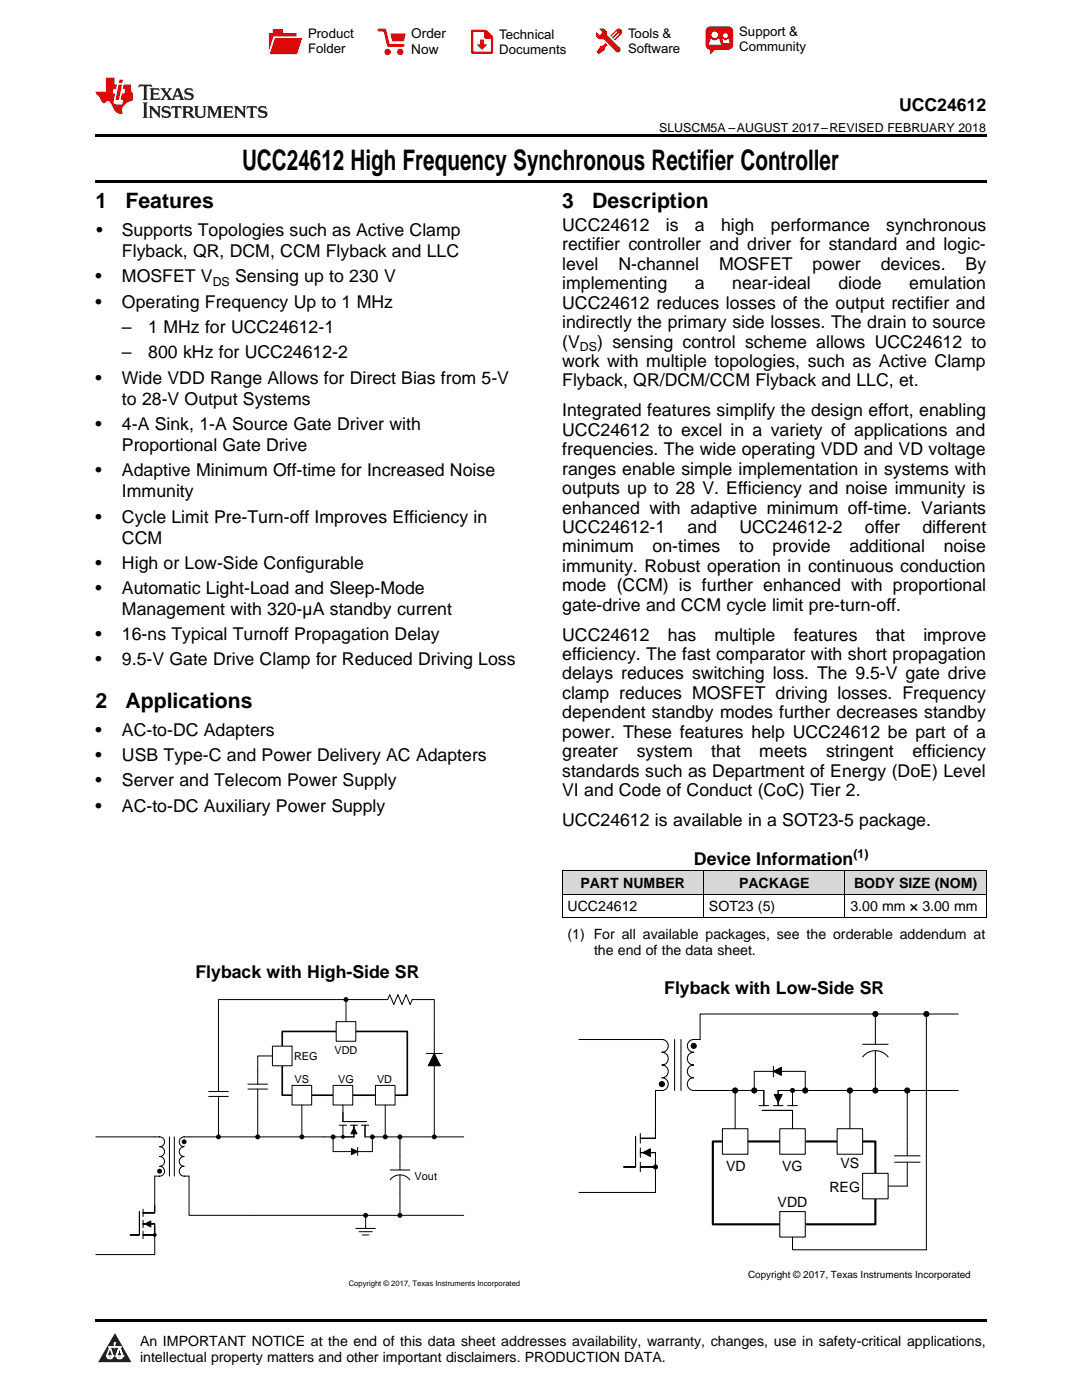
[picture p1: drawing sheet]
<svg xmlns="http://www.w3.org/2000/svg" width="216mm" height="279mm" viewBox="0 0 216 279" stroke-linecap="round" stroke-linejoin="round" font-family="sans-serif">
<defs><g id="words">
<text font-size="5.6" x="48.3" y="33.9">UCC24612 High Frequency Synchronous Rectifier Controller</text>
<g font-size="4.2">
<text x="19" y="41.4">1</text>
<text x="25" y="41.4">Features</text>
<text x="112.2" y="41.4">3</text>
<text x="118.2" y="41.4">Description</text>
<text x="19" y="141.2">2</text>
<text x="25" y="141.2">Applications</text>
</g>
<g font-size="3.5">
<text x="179.4" y="22.2">UCC24612</text>
<text x="19.2" y="47.1">•</text>
<text x="24.3" y="47.1">Supports Topologies such as Active Clamp</text>
<text x="112.2" y="46.1">UCC24612</text>
<text x="132.9" y="46.1">is</text>
<text x="138.7" y="46.1">a</text>
<text x="143.9" y="46.1">high</text>
<text x="153.8" y="46.1">performance</text>
<text x="176.8" y="46.1">synchronous</text>
<text x="24.3" y="51.4">Flyback, QR, DCM, CCM Flyback and LLC</text>
<text x="112.2" y="50">rectifier controller and driver for standard and logic-</text>
<text x="112.2" y="53.8">level</text>
<text x="123.4" y="53.8">N-channel</text>
<text x="143.5" y="53.8">MOSFET</text>
<text x="162.2" y="53.8">power</text>
<text x="175.7" y="53.8">devices.</text>
<text x="192.7" y="53.8">By</text>
<text x="19" y="56.4">•</text>
<text x="24.3" y="56.4">MOSFET V</text>
<text x="46.9" y="56.4">Sensing up to 230 V</text>
<text x="112.2" y="57.7">implementing</text>
<text x="138.7" y="57.7">a</text>
<text x="146.1" y="57.7">near-ideal</text>
<text x="167.3" y="57.7">diode</text>
<text x="181.4" y="57.7">emulation</text>
<text x="19" y="61.4">•</text>
<text x="24.3" y="61.4">Operating Frequency Up to 1 MHz</text>
<text x="112.2" y="61.6">UCC24612 reduces losses of the output rectifier and</text>
<text x="112.2" y="65.5">indirectly the primary side losses. The drain to source</text>
<text x="24.3" y="66.5">–</text>
<text x="24.3" y="71.5">–</text>
<text x="29.6" y="66.5">1 MHz for UCC24612-1</text>
<text x="29.6" y="71.5">800 kHz for UCC24612-2</text>
<text x="112.2" y="69.4">(V</text>
<text x="119.1" y="69.4">) sensing control scheme allows UCC24612 to</text>
<text x="19" y="76.6">•</text>
<text x="24.3" y="76.6">Wide VDD Range Allows for Direct Bias from 5-V</text>
<text x="112.2" y="73.2">work with multiple topologies, such as Active Clamp</text>
<text x="112.2" y="77.1">Flyback, QR/DCM/CCM Flyback and LLC, et.</text>
<text x="24.3" y="80.8">to 28-V Output Systems</text>
<text x="112.2" y="83.1">Integrated features simplify the design effort, enabling</text>
<text x="19" y="85.8">•</text>
<text x="24.3" y="85.8">4-A Sink, 1-A Source Gate Driver with</text>
<text x="112.2" y="87">UCC24612 to excel in a variety of applications and</text>
<text x="19" y="95">•</text>
<text x="24.3" y="90">Proportional Gate Drive</text>
<text x="24.3" y="95">Adaptive Minimum Off-time for Increased Noise</text>
<text x="112.2" y="90.8">frequencies. The wide operating VDD and VD voltage</text>
<text x="112.2" y="94.7">ranges enable simple implementation in systems with</text>
<text x="24.3" y="99.3">Immunity</text>
<text x="112.2" y="98.6">outputs up to 28 V. Efficiency and noise immunity is</text>
<text x="19" y="104.3">•</text>
<text x="24.3" y="104.3">Cycle Limit Pre-Turn-off Improves Efficiency in</text>
<text x="112.2" y="102.5">enhanced with adaptive minimum off-time. Variants</text>
<text x="112.2" y="106.4">UCC24612-1</text>
<text x="137.2" y="106.4">and</text>
<text x="147.5" y="106.4">UCC24612-2</text>
<text x="172.6" y="106.4">offer</text>
<text x="184.1" y="106.4">different</text>
<text x="19" y="113.5">•</text>
<text x="24.3" y="108.5">CCM</text>
<text x="24.3" y="113.5">High or Low-Side Configurable</text>
<text x="112.2" y="110.2">minimum</text>
<text x="130.2" y="110.2">on-times</text>
<text x="147.5" y="110.2">to</text>
<text x="154.2" y="110.2">provide</text>
<text x="169.5" y="110.2">additional</text>
<text x="188.3" y="110.2">noise</text>
<text x="19" y="118.5">•</text>
<text x="24.3" y="118.5">Automatic Light-Load and Sleep-Mode</text>
<text x="112.2" y="114.1">immunity. Robust operation in continuous conduction</text>
<text x="112.2" y="118">mode (CCM) is further enhanced with proportional</text>
<text x="24.3" y="122.8">Management with 320-µA standby current</text>
<text x="112.2" y="121.9">gate-drive and CCM cycle limit pre-turn-off.</text>
<text x="19" y="127.8">•</text>
<text x="24.3" y="127.8">16-ns Typical Turnoff Propagation Delay</text>
<text x="112.2" y="127.8">UCC24612</text>
<text x="112.2" y="131.7">efficiency. The fast comparator with short propagation</text>
<text x="133.3" y="127.8">has</text>
<text x="142.6" y="127.8">multiple</text>
<text x="158.4" y="127.8">features</text>
<text x="174.7" y="127.8">that</text>
<text x="184.3" y="127.8">improve</text>
<text x="19" y="132.8">•</text>
<text x="24.3" y="132.8">9.5-V Gate Drive Clamp for Reduced Driving Loss</text>
<text x="112.2" y="135.6">delays reduces switching loss. The 9.5-V gate drive</text>
<text x="112.2" y="139.5">clamp reduces MOSFET driving losses. Frequency</text>
<text x="112.2" y="143.4">dependent standby modes further decreases standby</text>
<text x="19" y="146.9">•</text>
<text x="24.3" y="146.9">AC-to-DC Adapters</text>
<text x="112.2" y="147.2">power. These features help UCC24612 be part of a</text>
<text x="19" y="151.9">•</text>
<text x="24.3" y="151.9">USB Type-C and Power Delivery AC Adapters</text>
<text x="112.2" y="151.1">greater</text>
<text x="112.2" y="155">standards such as Department of Energy (DoE) Level</text>
<text x="127.1" y="151.1">system</text>
<text x="141.9" y="151.1">that</text>
<text x="151.5" y="151.1">meets</text>
<text x="164.8" y="151.1">stringent</text>
<text x="182" y="151.1">efficiency</text>
<text x="19" y="157">•</text>
<text x="19" y="162">•</text>
<text x="24.3" y="157">Server and Telecom Power Supply</text>
<text x="24.3" y="162">AC-to-DC Auxiliary Power Supply</text>
<text x="112.2" y="158.9">VI and Code of Conduct (CoC) Tier 2.</text>
<text x="112.2" y="164.9">UCC24612 is available in a SOT23-5 package.</text>
<text x="138.5" y="172.6">Device Information</text>
<text x="39" y="195.2">Flyback with High-Side SR</text>
<text x="132.5" y="198.3">Flyback with Low-Side SR</text>
</g>
<g font-size="2.8">
<text x="115.8" y="177.2">PART NUMBER</text>
<text x="147.5" y="177.2">PACKAGE</text>
<text x="170.4" y="177.2">BODY SIZE (NOM)</text>
<text x="113.2" y="181.9">UCC24612</text>
<text x="141.5" y="181.9">SOT23 (5)</text>
<text x="169.7" y="181.9">3.00 mm × 3.00 mm</text>
<text x="113.2" y="187.4">(1) For all available packages, see the orderable addendum at</text>
<text x="118.5" y="190.6">the end of the data sheet.</text>
<text x="144.9" y="233.6">VD</text>
<text x="156.1" y="233.6">VG</text>
<text x="167.7" y="233.2">VS</text>
<text x="165.5" y="237.8">REG</text>
<text x="155.2" y="240.8">VDD</text>
<text x="27.9" y="268.6">An IMPORTANT NOTICE at the end of this data sheet addresses availability, warranty, changes, use in safety-critical applications,</text>
<text x="27.9" y="271.8">intellectual property matters and other important disclaimers. PRODUCTION DATA.</text>
</g>
<g font-size="2.7">
<text x="82.1" y="7.7">Order</text>
<text x="82.1" y="10.7">Now</text>
</g>
<g font-size="2.6">
<text x="61.5" y="7.6">Product</text>
<text x="61.5" y="10.6">Folder</text>
<text x="99.6" y="7.8">Technical</text>
<text x="99.6" y="10.8">Documents</text>
<text x="125.3" y="7.6">Tools &amp;</text>
<text x="125.3" y="10.6">Software</text>
<text x="147.5" y="7.2">Support &amp;</text>
<text x="147.5" y="10.2">Community</text>
</g>
<g font-size="2.5">
<text x="131.5" y="26.3">SLUSCM5A –AUGUST 2017–REVISED FEBRUARY 2018</text>
<text x="42.4" y="57.1">DS</text>
<text x="115.7" y="70.1">DS</text>
<text x="170.3" y="171.2">(1)</text>
</g>
<g font-size="2.2">
<text x="58.7" y="211.6">REG</text>
<text x="66.7" y="210.3">VDD</text>
<text x="58.8" y="216.2">VS</text>
<text x="67.5" y="216.2">VG</text>
<text x="75.2" y="216.2">VD</text>
<text x="82.7" y="235.6">Vout</text>
</g>
<text font-size="2" x="149.3" y="255.1">Copyright © 2017, Texas Instruments Incorporated</text>
<text font-size="1.5" x="69.6" y="256.7">Copyright © 2017, Texas Instruments Incorporated</text>
</g></defs>
<g fill="#d8d8d8">
<path d="M112.2 173.8h28.2v4.7h-28.2z"/>
<path d="M140.4 173.8h28.2v4.7h-28.2z"/>
<path d="M168.6 173.8h28.2v4.7h-28.2z"/>
</g>
<path d="M22.9 266l3.3 5.9h-6.6z" fill="#231f20"/>
<path d="M21.3 270.6h1.2l-.3 .5h-.3a.53 .53 0 0 1-.6-.5z" fill-rule="evenodd" fill="#fff"/>
<path d="M21.3 270.6h1.2l-.3 .5h-.3a.53 .53 0 0 1-.6-.5z" fill="none" stroke="#231f20" stroke-width=".33"/>
<path d="M21.3 270.6l1.2 .1-.3 .4h-.5z" fill="none" stroke="#fff" stroke-width=".33"/>
<path d="M22.9 268.9h.1" fill="none" stroke="#fff" stroke-width=".33"/>
<path d="M22.9 268v.9z" fill="#fff"/>
<path d="M22.9 268v.9z" fill="none" stroke="#fff" stroke-width=".33"/>
<circle cx="22.9" cy="268" r=".16" fill="#fff"/>
<path d="M21.8 268.8h.1" fill="none" stroke="#fff" stroke-width=".33"/>
<path d="M21.8 268.8h2.2z" fill="#fff"/>
<path d="M21.8 268.8h2.2z" fill="none" stroke="#fff" stroke-width=".33"/>
<circle cx="24" cy="268.8" r=".16" fill="#fff"/>
<path d="M23.2 270.6h.1" fill="none" stroke="#fff" stroke-width=".33"/>
<path d="M23.8 268.8l-.6 1.8z" fill="#fff"/>
<path d="M23.8 268.8l-.6 1.8z" fill="none" stroke="#fff" stroke-width=".33"/>
<path d="M23.8 268.8l.7 1.8z" fill="#fff"/>
<path d="M23.8 268.8l.7 1.8z" fill="none" stroke="#fff" stroke-width=".33"/>
<path d="M24.4 270.6h.1" fill="none" stroke="#fff" stroke-width=".33"/>
<circle cx="21.3" cy="270.6" r=".16" fill="#fff"/>
<path d="M22 268.8l-.7 1.8z" fill="#fff"/>
<path d="M22 268.8l-.7 1.8z" fill="none" stroke="#fff" stroke-width=".33"/>
<path d="M22 268.8l.5 1.8z" fill="#fff"/>
<path d="M22 268.8l.5 1.8z" fill="none" stroke="#fff" stroke-width=".33"/>
<circle cx="22.5" cy="270.6" r=".16" fill="#fff"/>
<path d="M23.3 270.6h1.2a.63 .63 0 0 1-.6 .5 .63 .63 0 0 1-.6-.5z" fill-rule="evenodd" fill="#fff"/>
<path d="M23.3 270.6h1.2a.63 .63 0 0 1-.6 .5 .63 .63 0 0 1-.6-.5z" fill="none" stroke="#231f20" stroke-width=".33"/>
<path d="M23.3 270.6h1.2l-.4 .5h-.5z" fill="none" stroke="#fff" stroke-width=".33"/>
<path d="M23.2 270.6h.1" fill="none" stroke="#fff" stroke-width=".33"/>
<circle cx="24.5" cy="270.6" r=".16" fill="#fff"/>
<path d="M19 263.2h177.8v.5h-177.8z" fill="#000"/>
<g fill="none" stroke="#000" stroke-width=".2">
<path d="M19.1 226.9h12.8a.98 .98 0 0 1 .9 1 .98 .98 0 0 1-.9 .9 .98 .98 0 0 1 .9 1 .98 .98 0 0 1-.9 1 .98 .98 0 0 1 .9 1 .98 .98 0 0 1-.9 1 .98 .98 0 0 1 .9 .9 .98 .98 0 0 1-.9 1h-1v7.4h-2.4M33.8 226.9v7.8M34.8 226.9v7.8M37.7 226.9h-1a.98 .98 0 0 0-.9 1 .98 .98 0 0 0 .9 .9 .98 .98 0 0 0-.9 1 .98 .98 0 0 0 .9 1 .98 .98 0 0 0-.9 1 .98 .98 0 0 0 .9 1 .98 .98 0 0 0-.9 .9 .98 .98 0 0 0 .9 1h1v7.8h54.8M77.8 235.5a2.45 2.45 0 0 1 4 0M77.8 233.5h4M79.8 226.9v6.6M79.8 234.5v8M27.8 241.8v4.7h-1.8M28.5 244.3h2.4v2.2h-2.4M28.5 241.3v1.5M28.5 243.5v1.5"/>
<path d="M28.5 245.7v1.5M28.9 244.3l1.2-.6v1.1zM30.9 246.5v3.9h-11.8"/>
<circle cx="31.9" cy="233.7" r=".39"/>
<circle cx="36.7" cy="227.9" r=".39"/>
<circle cx="79.8" cy="226.9" r=".39"/>
<circle cx="79.8" cy="242.5" r=".39"/>
</g>
<g fill="#000">
<path d="M28.9 244.3l1.2-.6v1.1z"/>
<circle cx="31.9" cy="233.7" r=".39"/>
<circle cx="36.7" cy="227.9" r=".39"/>
<circle cx="79.8" cy="226.9" r=".39"/>
<circle cx="30.9" cy="246.5" r=".39"/>
<circle cx="79.8" cy="242.5" r=".39"/>
</g>
<path d="M56.3 205.8h25v12.8h-25z" fill="none" stroke="#000" stroke-width=".33"/>
<path d="M58.3 216.6h3.9v3.9h-3.9z" fill-rule="evenodd" fill="#fff"/>
<path d="M58.3 216.6h3.9v3.9h-3.9z" fill="none" stroke="#000" stroke-width=".2"/>
<path d="M74.9 216.6h3.9v3.9h-3.9z" fill-rule="evenodd" fill="#fff"/>
<path d="M74.9 216.6h3.9v3.9h-3.9z" fill="none" stroke="#000" stroke-width=".2"/>
<path d="M66.5 216.6h3.9v3.9h-3.9z" fill-rule="evenodd" fill="#fff"/>
<path d="M66.5 216.6h3.9v3.9h-3.9z" fill="none" stroke="#000" stroke-width=".2"/>
<path d="M54.4 208.8h3.9v3.9h-3.9z" fill-rule="evenodd" fill="#fff"/>
<path d="M54.4 208.8h3.9v3.9h-3.9z" fill="none" stroke="#000" stroke-width=".2"/>
<path d="M67.1 203.9h3.9v3.9h-3.9z" fill-rule="evenodd" fill="#fff"/>
<g fill="none" stroke="#000" stroke-width=".2">
<path d="M69 199.5h-25.4v18.3M41.6 218.8h4M41.6 217.8h4M43.6 218.8v8.1M49.5 217.3h3.9M49.5 216.4h3.9M51.4 217.3v9.6h8.8M54.4 210.7h-3v5.7M67.1 203.9h3.9v3.9h-3.9zM69 203.9v-4.4h8.4l.4-1 .8 2 .8-2 .8 2 .8-2 .8 2 .5-1h4.4v27.4M85.1 210.3h3.1M86.7 210.3l1.2 2.4h-2.5z"/>
<path d="M115.5 207.5h16.6a1.27 1.27 0 0 1 1.2 1.2 1.27 1.27 0 0 1-1.2 1.3 1.27 1.27 0 0 1 1.2 1.3 1.27 1.27 0 0 1-1.2 1.2 1.27 1.27 0 0 1 1.2 1.3 1.27 1.27 0 0 1-1.2 1.3 1.27 1.27 0 0 1 1.2 1.3 1.27 1.27 0 0 1-1.2 1.2h-1.3v9.6h-3M134.6 207.5v10.1M135.9 207.5v10.1M150.5 217.6v-3.8h10.2v3.8M154.3 213.8l1.6-.8v1.6zM154.3 212.8v2.1M154.5 218.4h1.6l-.8 1.6zM158.1 217.6v2.9M172.1 211a3.2 3.2 0 0 1 5.1 0M172.1 208.4h5.1M174.7 208.4v-6h-35v5.1h-1.3a1.27 1.27 0 0 0-1.3 1.2 1.27 1.27 0 0 0 1.3 1.3 1.27 1.27 0 0 0-1.3 1.3 1.27 1.27 0 0 0 1.3 1.2 1.27 1.27 0 0 0-1.3 1.3 1.27 1.27 0 0 0 1.3 1.3 1.27 1.27 0 0 0-1.3 1.3 1.27 1.27 0 0 0 1.3 1.2h14v3.1M174.7 209.7v7.9"/>
<path d="M174.7 202.4h16.5M191.2 217.6h-35.9v3.1M37.7 226.9h13.7M60.2 220.5v6.4M66.5 226.9v2.9h7.8v-2.9M67.7 224.6h1.5M68.4 220.5v3.3h4.7M68.4 224.7v2.2M69.9 224.6h1.5M70.1 229.2l1.3 .6-1.3 .6zM70.6 225.1l.6 1.2h-1.2zM70.6 224.6v2.3h-10.4"/>
<path d="M71.4 229v1.6M72.1 224.6h1.5M72.8 224.6v2.3h19.7M76.9 220.5v6.4M126.8 226.9v6h-2.4M127.8 230h3v2.9h-3M127.8 226.2v1.9M127.8 229.1v1.9M127.8 231.9v1.9M128.2 230l1.6-.7v1.5zM130.8 232.9v5.1h-15.3M151.5 220.7h1.9"/>
<path d="M152.1 221.6h6v2.4M154.3 220.7h1.9M157.2 220.7h1.9M71 245.2h3.9M71.7 245.8h2.6M72.3 246.5h1.3M73 242.5v2.7"/>
<circle cx="69" cy="199.5" r=".39"/>
<circle cx="132.1" cy="216.4" r=".51"/>
<circle cx="138.4" cy="208.7" r=".51"/>
<circle cx="150.5" cy="217.6" r=".51"/>
<circle cx="160.7" cy="217.6" r=".51"/>
<circle cx="43.6" cy="226.9" r=".39"/>
<circle cx="51.4" cy="226.9" r=".39"/>
<circle cx="60.2" cy="226.9" r=".39"/>
<circle cx="66.5" cy="226.9" r=".39"/>
<circle cx="74.3" cy="226.9" r=".39"/>
<circle cx="76.9" cy="226.9" r=".39"/>
<circle cx="86.7" cy="226.9" r=".39"/>
<circle cx="73" cy="242.5" r=".39"/>
</g>
<g fill="#000">
<path d="M154.3 213.8l1.6-.8v1.6zM70.6 225.1l.6 1.2h-1.2zM70.1 229.2l1.3 .6-1.3 .6zM128.2 230l1.6-.7v1.5zM154.5 218.4h1.6l-.8 1.6z"/>
<path d="M86.7 210.3l1.2 2.4h-2.5z" fill-rule="evenodd"/>
<circle cx="69" cy="199.5" r=".39"/>
<circle cx="132.1" cy="216.4" r=".51"/>
<circle cx="138.4" cy="208.7" r=".51"/>
<circle cx="150.5" cy="217.6" r=".51"/>
<circle cx="158.1" cy="217.6" r=".51"/>
<circle cx="160.7" cy="217.6" r=".51"/>
<circle cx="43.6" cy="226.9" r=".39"/>
<circle cx="51.4" cy="226.9" r=".39"/>
<circle cx="60.2" cy="226.9" r=".39"/>
<circle cx="66.5" cy="226.9" r=".39"/>
<circle cx="68.4" cy="226.9" r=".39"/>
<circle cx="74.3" cy="226.9" r=".39"/>
<circle cx="76.9" cy="226.9" r=".39"/>
<circle cx="86.7" cy="226.9" r=".39"/>
<circle cx="130.8" cy="232.9" r=".51"/>
<circle cx="73" cy="242.5" r=".39"/>
</g>
<path d="M142.2 227.8h32.5v16.5h-32.5z" fill="none" stroke="#000" stroke-width=".42"/>
<path d="M155.6 241.8h5.1v5.1h-5.1z" fill-rule="evenodd" fill="#fff"/>
<path d="M155.6 241.8h5.1v5.1h-5.1z" fill="none" stroke="#000" stroke-width=".2"/>
<path d="M167 225.3h5.1v5h-5.1z" fill-rule="evenodd" fill="#fff"/>
<path d="M167 225.3h5.1v5h-5.1z" fill="none" stroke="#000" stroke-width=".2"/>
<path d="M144.1 225.3h5.1v5h-5.1z" fill-rule="evenodd" fill="#fff"/>
<path d="M144.1 225.3h5.1v5h-5.1z" fill="none" stroke="#000" stroke-width=".2"/>
<path d="M155.6 225.3h5.1v5h-5.1z" fill-rule="evenodd" fill="#fff"/>
<path d="M155.6 225.3h5.1v5h-5.1z" fill="none" stroke="#000" stroke-width=".2"/>
<path d="M172.1 234.2h5.1v5.1h-5.1z" fill-rule="evenodd" fill="#fff"/>
<g fill="none" stroke="#000" stroke-width=".2">
<path d="M112.2 178.5h84.6M112.2 173.8h84.6M112.2 173.8v9.4M140.4 173.8v9.4M168.6 173.8v9.4M196.8 173.8v9.4M112.2 183.1h84.6M146.7 217.6v7.7M169.6 217.6v7.7M181 217.6v13.1M184.8 202.4v47h-26.7v-2.5M158.1 224v1.3"/>
<path d="M172.1 234.2h5.1v5.1h-5.1zM178.5 231.9h5.1M178.5 230.7h5.1M181 231.9v4.8h-3.8"/>
<circle cx="146.7" cy="217.6" r=".51"/>
<circle cx="169.6" cy="217.6" r=".51"/>
<circle cx="174.7" cy="202.4" r=".51"/>
<circle cx="174.7" cy="217.6" r=".51"/>
<circle cx="181" cy="217.6" r=".51"/>
<circle cx="184.8" cy="202.4" r=".51"/>
</g>
<g fill="#000">
<circle cx="146.7" cy="217.6" r=".51"/>
<circle cx="169.6" cy="217.6" r=".51"/>
<circle cx="174.7" cy="202.4" r=".51"/>
<circle cx="174.7" cy="217.6" r=".51"/>
<circle cx="181" cy="217.6" r=".51"/>
<circle cx="184.8" cy="202.4" r=".51"/>
</g>
<path d="M19 35.9h177.8v.5h-177.8zM19 26.8h177.8v.6h-177.8zM112.2 183.1l.1 .1zM168.5 183.1l.1 .1zM196.7 183.1l.1 .1z" fill="#000"/>
<path d="M27.7 16.9l-.1 .6 .6-.3h.5v.2v2.2l-.2 .4h1l-.2-.4v-2.2v-.2h.5l.6 .3-.2-.6zM29.9 17.6l.2 .4v1.6l-.2 .4h1.9l.1-.6a1.09 1.09 0 0 1-1.3 .1v-.6h.6l.4 .2v-.7l-.2 .2h-.8v-.6l.2-.1a1.01 1.01 0 0 1 1 .3l-.1-.6zM32 17.6l.9 1.2-1 1.2h.9l-.2-.3 .5-.7 .5 .7-.3 .3h1.7l-.2-.3 .1-.4h1l.1 .4-.2 .3h1l-.3-.4-.7-2h-.5l-1 2.2-.8-1.1 .9-1.1h-.9l.2 .2-.4 .7-.4-.7 .2-.2zM35.4 18l.4 1h-.8zM37 17.7a.66 .66 0 0 0-.2 .8 .66 .66 0 0 0 .6 .4l.7 .2 .1 .2a.8 .8 0 0 1-.7 .4 .8 .8 0 0 1-.7-.5l.1 .8 .2-.2a.94 .94 0 0 0 1.1 .1 .94 .94 0 0 0 .4-.9 1.48 1.48 0 0 0-1.3-.6v-.4a1.1 1.1 0 0 1 1.2 .2l-.2-.6-.2 .1-.5-.1zM28.5 20.4l.2 .4v2.3l-.2 .4h1l-.2-.4v-2.3l.2-.4zM29.7 21.2l.2 .4v1.5l-.2 .4h.8l-.3-.4 .1-1.3 1.6 1.8v-2l.2-.4h-.7l.2 .2v1.1l-1.2-1.3zM32.5 21.3a.66 .66 0 0 0-.2 .8 .66 .66 0 0 0 .6 .4l.6 .2 .2 .2a.8 .8 0 0 1-.8 .4 .8 .8 0 0 1-.7-.5l.2 .7 .2-.1a.94 .94 0 0 0 1 .1 .94 .94 0 0 0 .5-1 1.47 1.47 0 0 0-1.3-.6l-.1-.3a1.1 1.1 0 0 1 1.3 .2l-.2-.6-.2 .1-.5-.2zM34.3 21.2l-.2 .6a.64 .64 0 0 1 .8-.3v1.6l-.2 .4h1l-.3-.4 .1-1.6a.66 .66 0 0 1 .8 .3l-.2-.6zM36.3 21.2l.3 .4v1.5l-.3 .4h1l-.2-.2v-.7h.5l.1 .1a.8 .8 0 0 0 1.2 .7l-1-1a.62 .62 0 0 0 .6-.5 .62 .62 0 0 0-.6-.7zM37.1 21.5h.1a.48 .48 0 0 1 .6 0 .48 .48 0 0 1 .1 .6l-.2 .1-.6 .1zM38.7 21.2l.2 .2a2.29 2.29 0 0 0 .4 2 1.05 1.05 0 0 0 1.7-.7v-1.3l.2-.2h-.8l.2 .4v1.1a.61 .61 0 0 1-.6 .6 .61 .61 0 0 1-.6-.6v-1.1l.3-.4zM41.3 21.2l.3 .4v1.5l-.3 .4h.8l-.2-.4v-1.4l.8 1.9 .9-1.9v1.4l-.2 .4h.9l-.2-.4v-1.5l.2-.4h-.8l-.7 1.5-.6-1.5zM44.5 21.2l.2 .4v1.5l-.2 .4h1.9l.2-.6a1.1 1.1 0 0 1-1.4 .2v-.7h.6l.4 .2v-.6l-.2 .1-.8 .1v-.6l.2-.1a1.02 1.02 0 0 1 1.1 .2l-.2-.5zM46.7 21.2l.2 .4v1.5l-.2 .4h.8l-.3-.4 .1-1.3 1.6 1.8v-2l.2-.4h-.7l.2 .2v1.1l-1.2-1.3zM49.3 21.2l-.1 .6a.64 .64 0 0 1 .8-.3v1.6l-.3 .4h1l-.2-.4v-1.6a.66 .66 0 0 1 .8 .3l-.1-.6zM51.7 21.3a.66 .66 0 0 0-.2 .7 .66 .66 0 0 0 .7 .5l.6 .2 .1 .2a.8 .8 0 0 1-.7 .4 .8 .8 0 0 1-.7-.5l.1 .7 .2-.1a.94 .94 0 0 0 1.1 .1 .94 .94 0 0 0 .4-1 1.48 1.48 0 0 0-1.2-.6l-.1-.3a1.1 1.1 0 0 1 1.2 .2l-.2-.6-.1 .1-.6-.2z" fill="#231f20"/>
<path d="M21.1 15.5v2.8h-2v.4l.9 .9a.96 .96 0 0 0 1 1 .59 .59 0 0 1 .5-.4 .59 .59 0 0 1 .5 .3l.4 .8a1.61 1.61 0 0 0 2.1 1.3 1.63 1.63 0 0 1 1.1-2.2l.9-.3v-1.5a1.6 1.6 0 0 1-.4-1.7h-1.4l-.2 .9h.5l-.2 .8h-.5l-.2 1v.3h.5l-.2 .9h-.7a.74 .74 0 0 1-1-.6l.3-1.6h-.5l.2-.8h.5l.1-.9h-.4v-1.4zM23.7 16.9l-.7 3h.8l.6-3zM23.8 15.9l-.1 .7h.7l.2-.7z" fill="#ee1d23"/>
<g fill="#d60000">
<path d="M54.4 5.8h2v.8h2.8v4.2h-5.5v-4.2h.7z" fill-rule="evenodd"/>
<path d="M54.7 7.5h5.6l-1 3.3h-5.6z" fill-rule="evenodd"/>
</g>
<path d="M54.6 7.4h5.8l-.1 .1h-5.5l-1.1 3.3z" fill-rule="evenodd" fill="#fff"/>
<path d="M54.6 7.4h5.8l-.1 .1h-5.5l-1.1 3.3z" fill="none" stroke="#fff" stroke-width=".2"/>
<path d="M75.6 6h1.2l.7 3.1h3" fill="none" stroke="#d60000" stroke-width=".56"/>
<g fill="#d60000">
<path d="M77.9 6.7h3.1l-.4 1.5h-2.3z" fill-rule="evenodd"/>
<circle cx="77.3" cy="10.4" r=".64"/>
<circle cx="79.9" cy="10.4" r=".64"/>
</g>
<path d="M94.2 6.2h2.7l1.3 1.2v3.1h-4z" fill="none" stroke="#d60000" stroke-width=".44"/>
<g fill="#d60000">
<path d="M95.8 7.9h.8v1h.6l-1 1.1-1-1v-.1h.6z" fill-rule="evenodd"/>
<path d="M96.6 6.2h.3l1.3 1.2v.4h-1.3l-.3-.4z" fill-rule="evenodd"/>
<path d="M119.6 5.7h.9l.6 .6 .1 .7 2.5 2.5-.8 .8-2.3-2.3-1.1-.2-.6-.6v-.8l.7 .6 .5-.4v-.2l-.4-.5z" fill-rule="evenodd"/>
<path d="M119.9 9.1h.4l.5-.5 .4 .4-.5 .5v.4l-1.2 .9-.5-.5z" fill-rule="evenodd"/>
<path d="M123 5.9a.67 .67 0 0 1 .9 0 .67 .67 0 0 1 0 .9z" fill-rule="evenodd"/>
<path d="M123 5.9l.9 .9-1.2 1.2h-.2l.1-.2 .9-.9 .1-.2h-.3l-.9 1h-.2v-.2l.9-1 .1-.2h-.3l-.9 1h-.2v-.2z" fill-rule="evenodd"/>
<circle cx="123.3" cy="9.9" r=".54"/>
</g>
<path d="M121.1 6.3l-.1 .7" fill="none" stroke="#d60000" stroke-width=".2"/>
<g fill="#d60000">
<path d="M141.1 5.5l.6-.2h3.6a.95 .95 0 0 1 1 .9v2.8a.95 .95 0 0 1-1 .9h-3.6a.95 .95 0 0 1-.9-.9v-2.8z" fill-rule="evenodd"/>
<path d="M141.7 9.9h.9l-.7 .9h-.2z" fill-rule="evenodd"/>
</g>
<g fill="#fff">
<path d="M144.3 8.6h1.3z"/>
<path d="M141.8 7.8h.3l.1 .2h.8l.2-.2h.3l.4 1.1h-2.5z" fill-rule="evenodd"/>
<path d="M144.2 7.8h.2l.2 .2h.4l.2-.2h.2l.2 .8h-1.3z" fill-rule="evenodd"/>
<circle cx="142.6" cy="6.9" r=".65"/>
<circle cx="144.8" cy="7.1" r=".48"/>
</g>
<use href="#words"/>
</svg>
